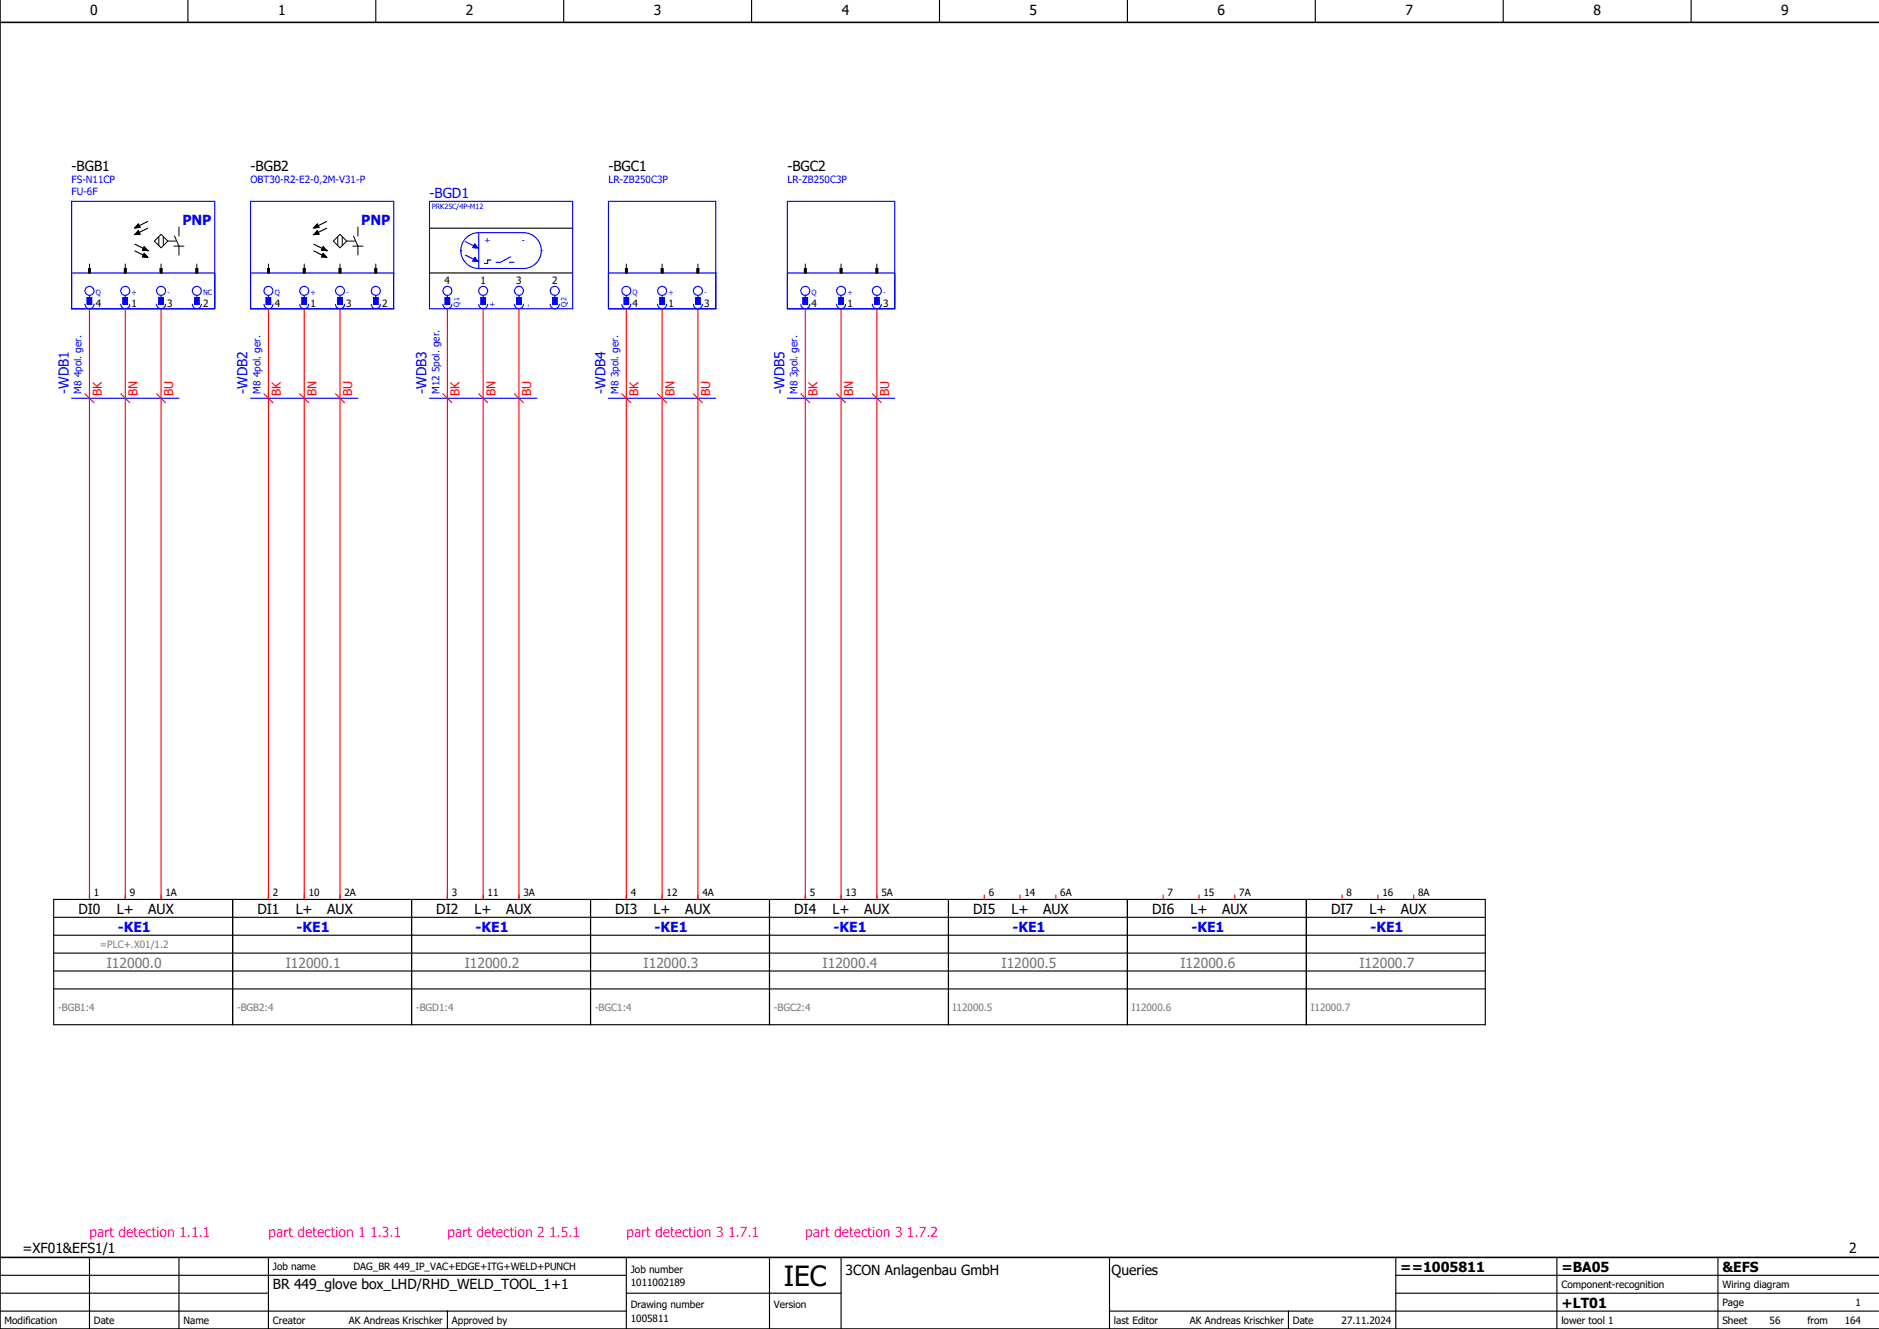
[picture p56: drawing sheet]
<svg xmlns="http://www.w3.org/2000/svg" width="420mm" height="297mm" viewBox="0 0 420 297" stroke-linecap="round" stroke-linejoin="round" font-family="sans-serif">
<defs><g id="words">
<text font-size="6.2" x="175.2" y="287.5">IEC</text>
<g font-size="3.1">
<text x="20.2" y="3.4">0</text>
<text x="62.2" y="3.4">1</text>
<text x="104.2" y="3.4">2</text>
<text x="146.2" y="3.4">3</text>
<text x="188.2" y="3.4">4</text>
<text x="230.2" y="3.4">5</text>
<text x="272.2" y="3.4">6</text>
<text x="314.2" y="3.4">7</text>
<text x="356.2" y="3.4">8</text>
<text x="398.2" y="3.4">9</text>
<text x="16" y="38.1">-BGB1</text>
<text x="56" y="38.1">-BGB2</text>
<text x="136" y="38.1">-BGC1</text>
<text x="176" y="38.1">-BGC2</text>
<text x="17.5" y="204.3">DI0</text>
<text x="26.1" y="204.3">L+</text>
<text x="33.1" y="204.3">AUX</text>
<text x="57.5" y="204.3">DI1</text>
<text x="66.1" y="204.3">L+</text>
<text x="73.1" y="204.3">AUX</text>
<text x="97.5" y="204.3">DI2</text>
<text x="106.1" y="204.3">L+</text>
<text x="113.1" y="204.3">AUX</text>
<text x="137.5" y="204.3">DI3</text>
<text x="146.1" y="204.3">L+</text>
<text x="153.1" y="204.3">AUX</text>
<text x="177.5" y="204.3">DI4</text>
<text x="186.1" y="204.3">L+</text>
<text x="193.1" y="204.3">AUX</text>
<text x="217.5" y="204.3">DI5</text>
<text x="226.1" y="204.3">L+</text>
<text x="233.1" y="204.3">AUX</text>
<text x="257.5" y="204.3">DI6</text>
<text x="266.1" y="204.3">L+</text>
<text x="273.1" y="204.3">AUX</text>
<text x="297.5" y="204.3">DI7</text>
<text x="306.1" y="204.3">L+</text>
<text x="313.1" y="204.3">AUX</text>
<text x="5" y="280">=XF01&amp;EFS1/1</text>
<text x="413.3" y="280">2</text>
<text x="189" y="285">3CON Anlagenbau GmbH</text>
<text x="248.5" y="284.9">Queries</text>
<text x="313" y="284.2">==1005811</text>
<text x="349" y="284.2">=BA05</text>
<text x="385" y="284.2">&amp;EFS</text>
<text x="61" y="288">BR 449_glove box_LHD/RHD_WELD_TOOL_1+1</text>
<text x="349" y="292.2">+LT01</text>
</g>
<g font-size="3.1" fill="#00f">
<text x="96" y="44.4">-BGD1</text>
<text x="40.8" y="50.2">PNP</text>
<text x="80.8" y="50.2">PNP</text>
<text x="15.4" y="88" transform="rotate(-90 15.4 88)">-WDB1</text>
<text x="55.4" y="88" transform="rotate(-90 55.4 88)">-WDB2</text>
<text x="95.4" y="88" transform="rotate(-90 95.4 88)">-WDB3</text>
<text x="135.4" y="88" transform="rotate(-90 135.4 88)">-WDB4</text>
<text x="175.4" y="88" transform="rotate(-90 175.4 88)">-WDB5</text>
<text x="26.3" y="208.2">-KE1</text>
<text x="66.3" y="208.2">-KE1</text>
<text x="106.3" y="208.2">-KE1</text>
<text x="146.3" y="208.2">-KE1</text>
<text x="186.3" y="208.2">-KE1</text>
<text x="226.3" y="208.2">-KE1</text>
<text x="266.3" y="208.2">-KE1</text>
<text x="306.3" y="208.2">-KE1</text>
</g>
<g font-size="3.1" fill="#767676">
<text x="23.9" y="216.2">I12000.0</text>
<text x="63.9" y="216.2">I12000.1</text>
<text x="103.9" y="216.2">I12000.2</text>
<text x="143.9" y="216.2">I12000.3</text>
<text x="183.9" y="216.2">I12000.4</text>
<text x="223.9" y="216.2">I12000.5</text>
<text x="263.9" y="216.2">I12000.6</text>
<text x="303.9" y="216.2">I12000.7</text>
</g>
<g font-size="3.1" fill="#f0f">
<text x="20" y="276.4">part detection 1.1.1</text>
<text x="60" y="276.4">part detection 1 1.3.1</text>
<text x="100" y="276.4">part detection 2 1.5.1</text>
<text x="140" y="276.4">part detection 3 1.7.1</text>
<text x="180" y="276.4">part detection 3 1.7.2</text>
</g>
<g font-size="2.7" fill="#f00">
<text x="22.7" y="88.5" transform="rotate(-90 22.7 88.5)">BK</text>
<text x="30.7" y="88.5" transform="rotate(-90 30.7 88.5)">BN</text>
<text x="38.7" y="88.5" transform="rotate(-90 38.7 88.5)">BU</text>
<text x="62.7" y="88.5" transform="rotate(-90 62.7 88.5)">BK</text>
<text x="70.7" y="88.5" transform="rotate(-90 70.7 88.5)">BN</text>
<text x="78.7" y="88.5" transform="rotate(-90 78.7 88.5)">BU</text>
<text x="102.7" y="88.5" transform="rotate(-90 102.7 88.5)">BK</text>
<text x="110.7" y="88.5" transform="rotate(-90 110.7 88.5)">BN</text>
<text x="118.7" y="88.5" transform="rotate(-90 118.7 88.5)">BU</text>
<text x="142.7" y="88.5" transform="rotate(-90 142.7 88.5)">BK</text>
<text x="150.7" y="88.5" transform="rotate(-90 150.7 88.5)">BN</text>
<text x="158.7" y="88.5" transform="rotate(-90 158.7 88.5)">BU</text>
<text x="182.7" y="88.5" transform="rotate(-90 182.7 88.5)">BK</text>
<text x="190.7" y="88.5" transform="rotate(-90 190.7 88.5)">BN</text>
<text x="198.7" y="88.5" transform="rotate(-90 198.7 88.5)">BU</text>
</g>
<g font-size="2.2" fill="#00f">
<text x="16" y="41">FS-N11CP</text>
<text x="56" y="41">OBT30-R2-E2-0,2M-V31-P</text>
<text x="136" y="41">LR-ZB250C3P</text>
<text x="176" y="41">LR-ZB250C3P</text>
<text x="16" y="43.7">FU-6F</text>
<text x="18.2" y="88" transform="rotate(-90 18.2 88)">M8 4pol. ger.</text>
<text x="58.2" y="88" transform="rotate(-90 58.2 88)">M8 4pol. ger.</text>
<text x="98.2" y="88" transform="rotate(-90 98.2 88)">M12 5pol. ger.</text>
<text x="138.2" y="88" transform="rotate(-90 138.2 88)">M8 3pol. ger.</text>
<text x="178.2" y="88" transform="rotate(-90 178.2 88)">M8 3pol. ger.</text>
</g>
<g font-size="2.2">
<text x="99.4" y="63.5">4</text>
<text x="107.4" y="63.5">1</text>
<text x="115.4" y="63.5">3</text>
<text x="123.4" y="63.5">2</text>
<text x="21.4" y="68.5">4</text>
<text x="29.4" y="68.5">1</text>
<text x="37.4" y="68.5">3</text>
<text x="45.4" y="68.5">2</text>
<text x="61.4" y="68.5">4</text>
<text x="69.4" y="68.5">1</text>
<text x="77.4" y="68.5">3</text>
<text x="85.4" y="68.5">2</text>
<text x="141.4" y="68.5">4</text>
<text x="149.4" y="68.5">1</text>
<text x="157.4" y="68.5">3</text>
<text x="181.4" y="68.5">4</text>
<text x="189.4" y="68.5">1</text>
<text x="197.4" y="68.5">3</text>
<text x="21" y="200.3">1</text>
<text x="29" y="200.3">9</text>
<text x="37" y="200.3">1A</text>
<text x="61" y="200.3">2</text>
<text x="69" y="200.3">10</text>
<text x="77" y="200.3">2A</text>
<text x="101" y="200.3">3</text>
<text x="109" y="200.3">11</text>
<text x="117" y="200.3">3A</text>
<text x="141" y="200.3">4</text>
<text x="149" y="200.3">12</text>
<text x="157" y="200.3">4A</text>
<text x="181" y="200.3">5</text>
<text x="189" y="200.3">13</text>
<text x="197" y="200.3">5A</text>
<text x="221" y="200.3">6</text>
<text x="229" y="200.3">14</text>
<text x="237" y="200.3">6A</text>
<text x="261" y="200.3">7</text>
<text x="269" y="200.3">15</text>
<text x="277" y="200.3">7A</text>
<text x="301" y="200.3">8</text>
<text x="309" y="200.3">16</text>
<text x="317" y="200.3">8A</text>
<text x="61" y="283.9">Job name</text>
<text x="79" y="283.9">DAG_BR 449_IP_VAC+EDGE+ITG+WELD+PUNCH</text>
<text x="141" y="287.4">1011002189</text>
<text x="141" y="284.4">Job number</text>
<text x="349" y="287.9">Component-recognition</text>
<text x="385" y="287.9">Wiring diagram</text>
<text x="141" y="292.4">Drawing number</text>
<text x="173" y="292.4">Version</text>
<text x="385" y="291.9">Page</text>
<text x="414.8" y="291.9">1</text>
<text x="1" y="295.9">Modification</text>
<text x="21" y="295.9">Date</text>
<text x="41" y="295.9">Name</text>
<text x="61" y="295.9">Creator</text>
<text x="78" y="295.9">AK Andreas Krischker</text>
<text x="101" y="295.9">Approved by</text>
<text x="141" y="295.4">1005811</text>
<text x="249" y="295.9">last Editor</text>
<text x="266" y="295.9">AK Andreas Krischker</text>
<text x="289" y="295.9">Date</text>
<text x="299.9" y="295.9">27.11.2024</text>
<text x="349" y="295.9">lower tool 1</text>
<text x="385" y="295.9">Sheet</text>
<text x="395.6" y="295.9">56</text>
<text x="404" y="295.9">from</text>
<text x="412.3" y="295.9">164</text>
</g>
<text font-size="2.2" fill="#7ca552" x="22.3" y="211.9">=PLC+.X01/1.2</text>
<g font-size="2.2" fill="#767676">
<text x="13" y="225.9">-BGB1:4</text>
<text x="53" y="225.9">-BGB2:4</text>
<text x="93" y="225.9">-BGD1:4</text>
<text x="133" y="225.9">-BGC1:4</text>
<text x="173" y="225.9">-BGC2:4</text>
<text x="213" y="225.9">I12000.5</text>
<text x="253" y="225.9">I12000.6</text>
<text x="293" y="225.9">I12000.7</text>
</g>
<g font-size="1.9" fill="#00f">
<text x="108.3" y="54.2">+</text>
<text x="116.7" y="54.2">-</text>
</g>
<g font-size="1.6" fill="#00f">
<text x="96.5" y="46.6">PRK25C/4P-M12</text>
<text x="21.4" y="66">Q</text>
<text x="29.4" y="66">+</text>
<text x="37.4" y="66">-</text>
<text x="45.4" y="66">NC</text>
<text x="61.4" y="66">Q</text>
<text x="69.4" y="66">+</text>
<text x="77.4" y="66">-</text>
<text x="141.4" y="66">Q</text>
<text x="149.4" y="66">+</text>
<text x="157.4" y="66">-</text>
<text x="181.4" y="66">Q</text>
<text x="189.4" y="66">+</text>
<text x="197.4" y="66">-</text>
<text x="102.6" y="68.5" transform="rotate(-90 102.6 68.5)">Q1</text>
<text x="110.6" y="68.5" transform="rotate(-90 110.6 68.5)">+</text>
<text x="118.6" y="68.5" transform="rotate(-90 118.6 68.5)">-</text>
<text x="126.6" y="68.5" transform="rotate(-90 126.6 68.5)">Q2</text>
</g>
</g></defs>
<g fill="none" stroke="#000" stroke-width=".25">
<path d="M42 0v5M84 0v5M126 0v5M168 0v5M210 0v5M252 0v5M294 0v5M336 0v5M378 0v5M30.2 54.6l2.8 1.4M30.2 56.1l2.8 1.4M30.9 51.6l.4 .7-1.1 .1z"/>
<path d="M30.9 50.1l.4 .7-1.1 .1zM32.2 55.2l.8 .8-1.1-.1zM32.2 56.7l.8 .8-1.1-.1zM33 56h.1M33 49.5l-2.8 1.4M33 51l-2.8 1.4M70.2 54.6l2.8 1.4M70.2 56.1l2.8 1.4M70.9 51.6l.4 .7-1.1 .1zM70.9 50.1l.4 .7-1.1 .1zM72.2 55.2l.8 .8-1.1-.1zM72.2 56.7l.8 .8-1.1-.1z"/>
<path d="M73 56h.1M73 49.5l-2.8 1.4M73 51l-2.8 1.4M96 51h32M96 61h32M12 201h320v28h-320zM12 205h320M12 209h320M12 213h320M12 217h320M52 201v28M92 201v28"/>
<path d="M132 201v28M172 201v28M212 201v28M252 201v28M292 201v28M12 221h320M0 293h140M0 289h60M0 285h140M20 281v16M40 281v16M60 281v16"/>
<path d="M100 293v3.9M140 289h48M140 281v16M172 281v16M188 281v16M248 293h171.9M248 281v16M288 293v3.9M312 289h107.9M312 281v16M348 281v16M384 281v16"/>
<path d="M420 285h-108"/>
</g>
<path d="M0 0v297h420M0 5h420M0 281h420" fill="none" stroke="#000" stroke-width=".35"/>
<g fill="none" stroke="#f00" stroke-width=".25">
<path d="M20 69v132M28 69v132M36 69v132M60 69v132M68 69v132M76 69v132M100 69v132M108 69v132M116 69v132M140 69v132M148 69v132M156 69v132"/>
<path d="M180 69v132M188 69v132M196 69v132M19 88l2 2M27 88l2 2M35 88l2 2M59 88l2 2M67 88l2 2M75 88l2 2M99 88l2 2M107 88l2 2M115 88l2 2"/>
<path d="M139 88l2 2M147 88l2 2M155 88l2 2M179 88l2 2M187 88l2 2M195 88l2 2M220 200v1M228 200v1M236 200v1M260 200v1M268 200v1M276 200v1"/>
<path d="M300 200v1M308 200v1M316 200v1"/>
</g>
<g fill="none" stroke="#00f" stroke-width=".25">
<path d="M16 45h32v24h-32zM56 45h32v24h-32zM96 45h32v24h-32zM103 56h.1M103 56a4 4 0 0 0 4 4M104 54l1.9 .9M104 57l1.9 .9M106.1 54.6h.1M106.1 57.6h.1M106.1 54.6l.7 .8-1.1-.1zM106.1 57.6l.7 .8-1.1-.1zM107 52h10a4 4 0 0 1 4 4"/>
<path d="M107 52a4 4 0 0 0-4 4M107 52v8M109.7 58.1h-.7v.8h-.8M113.9 58.6h1M114.1 57.4l-2.2 1.2h-1M121 56a4 4 0 0 1-4 4h-10M121 56h.1M136 45h24v24h-24zM176 45h24v24h-24zM16 61h32M19 68a1 1 0 0 0 1 1 1 1 0 0 0 1-1M19.5 66.5h1v1.5h-1z"/>
<path d="M20 66v.5M27 68a1 1 0 0 0 1 1 1 1 0 0 0 1-1M27.5 66.5h1v1.5h-1zM28 66v.5M35 68a1 1 0 0 0 1 1 1 1 0 0 0 1-1M35.5 66.5h1v1.5h-1zM36 66v.5M43 68a1 1 0 0 0 1 1 1 1 0 0 0 1-1M43.5 66.5h1v1.5h-1zM44 66v.5M56 61h32M59 68a1 1 0 0 0 1 1 1 1 0 0 0 1-1"/>
<path d="M59.5 66.5h1v1.5h-1zM60 66v.5M67 68a1 1 0 0 0 1 1 1 1 0 0 0 1-1M67.5 66.5h1v1.5h-1zM68 66v.5M75 68a1 1 0 0 0 1 1 1 1 0 0 0 1-1M75.5 66.5h1v1.5h-1zM76 66v.5M83 68a1 1 0 0 0 1 1 1 1 0 0 0 1-1M83.5 66.5h1v1.5h-1zM84 66v.5M99 68a1 1 0 0 0 1 1 1 1 0 0 0 1-1"/>
<path d="M99.5 66.5h1v1.5h-1zM100 66v.5M107 68a1 1 0 0 0 1 1 1 1 0 0 0 1-1M107.5 66.5h1v1.5h-1zM108 66v.5M115 68a1 1 0 0 0 1 1 1 1 0 0 0 1-1M115.5 66.5h1v1.5h-1zM116 66v.5M123 68a1 1 0 0 0 1 1 1 1 0 0 0 1-1M123.5 66.5h1v1.5h-1zM124 66v.5M136 61h24"/>
<path d="M139 68a1 1 0 0 0 1 1 1 1 0 0 0 1-1M139.5 66.5h1v1.5h-1zM140 66v.5M147 68a1 1 0 0 0 1 1 1 1 0 0 0 1-1M147.5 66.5h1v1.5h-1zM148 66v.5M155 68a1 1 0 0 0 1 1 1 1 0 0 0 1-1M155.5 66.5h1v1.5h-1zM156 66v.5M176 61h24M179 68a1 1 0 0 0 1 1 1 1 0 0 0 1-1M179.5 66.5h1v1.5h-1z"/>
<path d="M180 66v.5M187 68a1 1 0 0 0 1 1 1 1 0 0 0 1-1M187.5 66.5h1v1.5h-1zM188 66v.5M195 68a1 1 0 0 0 1 1 1 1 0 0 0 1-1M195.5 66.5h1v1.5h-1zM196 66v.5M16 89h24M56 89h24M96 89h24M136 89h24M176 89h24"/>
<circle cx="20" cy="65" r="1"/>
<circle cx="28" cy="65" r="1"/>
<circle cx="36" cy="65" r="1"/>
<circle cx="44" cy="65" r="1"/>
<circle cx="60" cy="65" r="1"/>
<circle cx="68" cy="65" r="1"/>
<circle cx="76" cy="65" r="1"/>
<circle cx="84" cy="65" r="1"/>
<circle cx="100" cy="65" r="1"/>
<circle cx="108" cy="65" r="1"/>
<circle cx="116" cy="65" r="1"/>
<circle cx="124" cy="65" r="1"/>
<circle cx="140" cy="65" r="1"/>
<circle cx="148" cy="65" r="1"/>
<circle cx="156" cy="65" r="1"/>
<circle cx="180" cy="65" r="1"/>
<circle cx="188" cy="65" r="1"/>
<circle cx="196" cy="65" r="1"/>
</g>
<g fill="#00f" stroke="#00f" stroke-width=".22">
<path d="M106.1 54.6l.7 .8-1.1-.1z"/>
<path d="M106.1 57.6l.7 .8-1.1-.1z"/>
<path d="M99.5 66.5h1v1.5h-1z"/>
<path d="M107.5 66.5h1v1.5h-1z"/>
<path d="M115.5 66.5h1v1.5h-1z"/>
<path d="M123.5 66.5h1v1.5h-1z"/>
<path d="M19.5 66.5h1v1.5h-1z"/>
<path d="M27.5 66.5h1v1.5h-1z"/>
<path d="M35.5 66.5h1v1.5h-1z"/>
<path d="M43.5 66.5h1v1.5h-1z"/>
<path d="M59.5 66.5h1v1.5h-1z"/>
<path d="M67.5 66.5h1v1.5h-1z"/>
<path d="M75.5 66.5h1v1.5h-1z"/>
<path d="M83.5 66.5h1v1.5h-1z"/>
<path d="M139.5 66.5h1v1.5h-1z"/>
<path d="M147.5 66.5h1v1.5h-1z"/>
<path d="M155.5 66.5h1v1.5h-1z"/>
<path d="M179.5 66.5h1v1.5h-1z"/>
<path d="M187.5 66.5h1v1.5h-1z"/>
<path d="M195.5 66.5h1v1.5h-1z"/>
</g>
<g fill="none" stroke="#000" stroke-width=".22">
<path d="M20 59v2M28 59v2M34.5 53.9l1.5-1.5 1.5 1.5-1.5 1.5zM35.5 52.9v1.9M36 59v2M36.5 52.9v1.9M37.5 53.9h1.8M38.9 55h2.2M39 52.7l1 2.3v2M40 50.7v2M44 59v2M60 59v2"/>
<path d="M68 59v2M74.5 53.9l1.5-1.5 1.5 1.5-1.5 1.5zM75.5 52.9v1.9M76 59v2M76.5 52.9v1.9M77.5 53.9h1.8M78.9 55h2.2M79 52.7l1 2.3v2M80 50.7v2M84 59v2M140 59v2M148 59v2"/>
<path d="M156 59v2M180 59v2M188 59v2M196 59v2M19.8 60h.4v1h-.4zM27.8 60h.4v1h-.4zM35.8 60h.4v1h-.4zM43.8 60h.4v1h-.4zM59.8 60h.4v1h-.4zM67.8 60h.4v1h-.4zM75.8 60h.4v1h-.4zM83.8 60h.4v1h-.4z"/>
<path d="M139.8 60h.4v1h-.4zM147.8 60h.4v1h-.4zM155.8 60h.4v1h-.4zM179.8 60h.4v1h-.4zM187.8 60h.4v1h-.4zM195.8 60h.4v1h-.4z"/>
</g>
<g fill="#000" stroke="#000" stroke-width=".22">
<path d="M30.9 50.1l.4 .7-1.1 .1zM30.9 51.6l.4 .7-1.1 .1zM32.2 55.2l.8 .8-1.1-.1zM32.2 56.7l.8 .8-1.1-.1zM70.9 50.1l.4 .7-1.1 .1zM70.9 51.6l.4 .7-1.1 .1zM72.2 55.2l.8 .8-1.1-.1zM72.2 56.7l.8 .8-1.1-.1zM19.8 60h.4v1h-.4zM27.8 60h.4v1h-.4zM35.8 60h.4v1h-.4zM43.8 60h.4v1h-.4z"/>
<path d="M59.8 60h.4v1h-.4zM67.8 60h.4v1h-.4zM75.8 60h.4v1h-.4zM83.8 60h.4v1h-.4zM139.8 60h.4v1h-.4zM147.8 60h.4v1h-.4zM155.8 60h.4v1h-.4zM179.8 60h.4v1h-.4zM187.8 60h.4v1h-.4zM195.8 60h.4v1h-.4z"/>
</g>
<use href="#words"/>
</svg>
